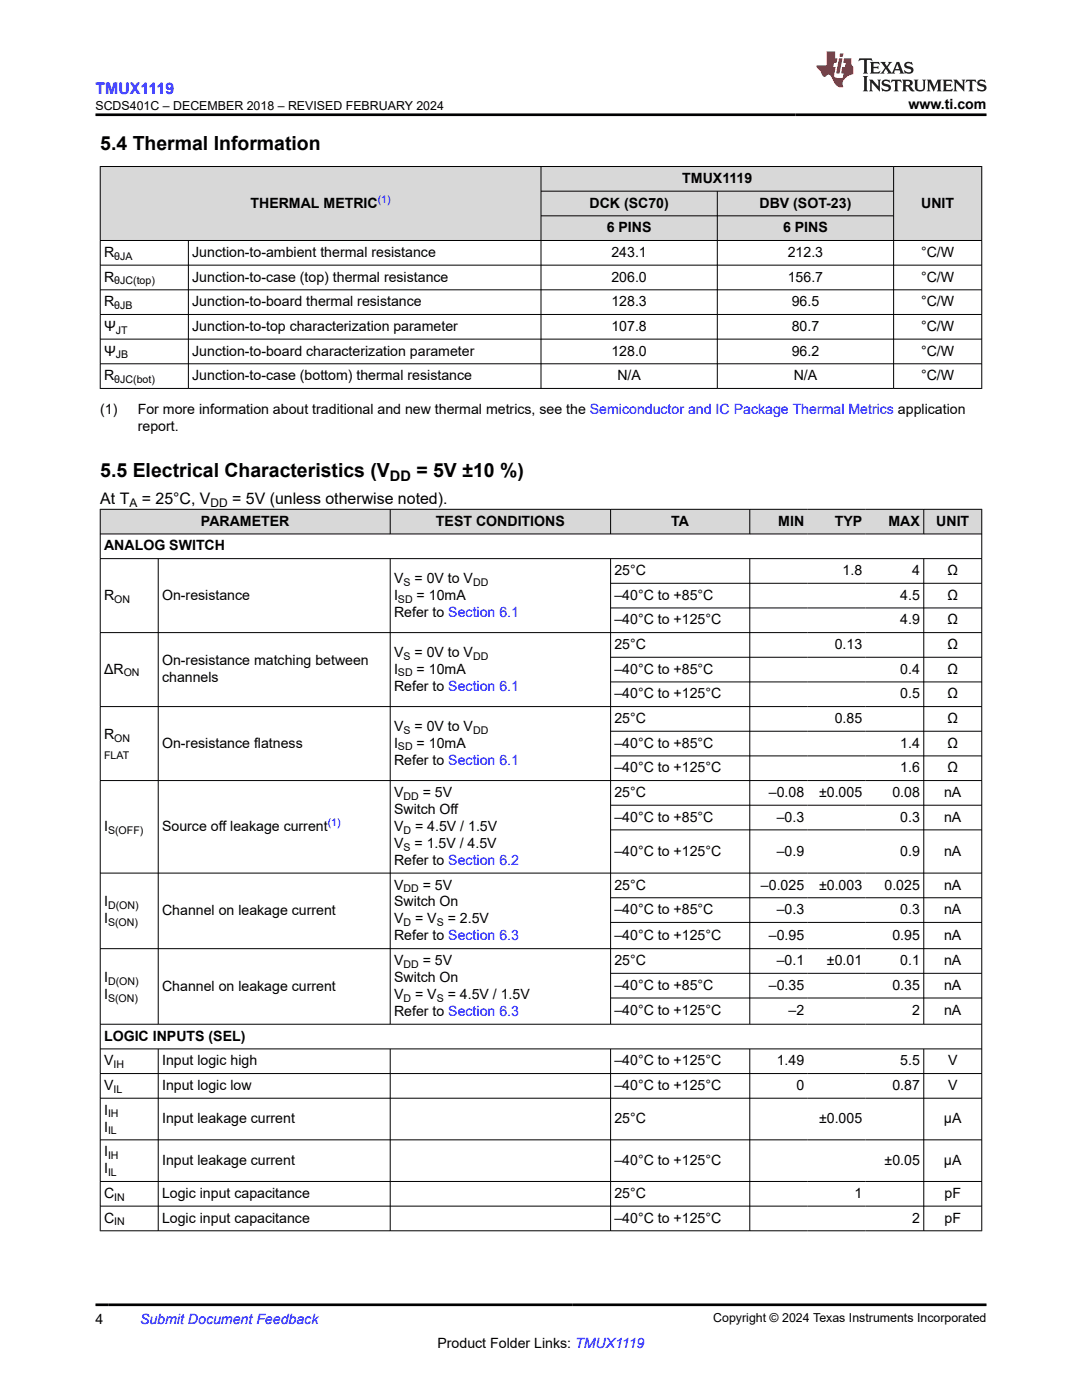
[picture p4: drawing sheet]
<svg xmlns="http://www.w3.org/2000/svg" width="216mm" height="279mm" viewBox="0 0 216 279" stroke-linecap="round" stroke-linejoin="round" font-family="sans-serif">
<defs><g id="words">
<g font-size="3.9">
<text x="20" y="29.9">5.4 Thermal Information</text>
<text x="20" y="95.2">5.5 Electrical Characteristics (V</text>
<text x="83.1" y="95.2">= 5V ±10 %)</text>
</g>
<text font-size="3.2" fill="#00f" x="19" y="18.7">TMUX1119</text>
<g font-size="3.2">
<text x="20" y="100.6">At T</text>
<text x="28.3" y="100.6">= 25°C, V</text>
<text x="46.3" y="100.6">= 5V (unless otherwise noted).</text>
</g>
<text font-size="2.9" x="77.8" y="95.9">DD</text>
<g font-size="2.8">
<text x="181.3" y="21.8">www.ti.com</text>
<text x="50" y="41.4">THERMAL METRIC</text>
<text x="117.6" y="41.4">DCK (SC70)</text>
<text x="136.1" y="36.5">TMUX1119</text>
<text x="151.5" y="41.4">DBV (SOT-23)</text>
<text x="183.8" y="41.4">UNIT</text>
<text x="121.1" y="46.3">6 PINS</text>
<text x="156.3" y="46.3">6 PINS</text>
<text x="20.8" y="51.3">R</text>
<text x="38.4" y="51.3">Junction-to-ambient thermal resistance</text>
<text x="122" y="51.3">243.1</text>
<text x="157.2" y="51.3">212.3</text>
<text x="183.8" y="51.3">°C/W</text>
<text x="20.8" y="56.2">R</text>
<text x="38.4" y="56.2">Junction-to-case (top) thermal resistance</text>
<text x="122" y="56.2">206.0</text>
<text x="157.2" y="56.2">156.7</text>
<text x="183.8" y="56.2">°C/W</text>
<text x="20.8" y="61.1">R</text>
<text x="38.4" y="61.1">Junction-to-board thermal resistance</text>
<text x="122" y="61.1">128.3</text>
<text x="158" y="61.1">96.5</text>
<text x="183.8" y="61.1">°C/W</text>
<text x="20.8" y="66">Ψ</text>
<text x="20.8" y="71">Ψ</text>
<text x="38.4" y="66">Junction-to-top characterization parameter</text>
<text x="38.4" y="71">Junction-to-board characterization parameter</text>
<text x="122" y="66">107.8</text>
<text x="122" y="71">128.0</text>
<text x="158" y="66">80.7</text>
<text x="158" y="71">96.2</text>
<text x="183.8" y="66">°C/W</text>
<text x="183.8" y="71">°C/W</text>
<text x="20.8" y="75.9">R</text>
<text x="38.4" y="75.9">Junction-to-case (bottom) thermal resistance</text>
<text x="123.2" y="75.9">N/A</text>
<text x="158.4" y="75.9">N/A</text>
<text x="183.8" y="75.9">°C/W</text>
<text x="20" y="82.7">(1)</text>
<text x="27.5" y="82.7">For more information about traditional and new thermal metrics, see the Semiconductor and IC Package Thermal Metrics application</text>
<text x="27.5" y="86.1">report.</text>
<text x="40.1" y="104.9">PARAMETER</text>
<text x="87" y="104.9">TEST CONDITIONS</text>
<text x="133.9" y="104.9">TA</text>
<text x="155.3" y="104.9">MIN</text>
<text x="166.6" y="104.9">TYP</text>
<text x="177.3" y="104.9">MAX</text>
<text x="186.8" y="104.9">UNIT</text>
<text x="20.8" y="109.8">ANALOG SWITCH</text>
<text x="20.8" y="119.7">R</text>
<text x="32.3" y="119.7">On-resistance</text>
<text x="78.6" y="119.7">I</text>
<text x="78.6" y="116.3">V</text>
<text x="82.7" y="116.3">= 0V to V</text>
<text x="83.1" y="119.7">= 10mA</text>
<text x="122.6" y="114.8">25°C</text>
<text x="122.6" y="119.7">–40°C to +85°C</text>
<text x="168.1" y="114.8">1.8</text>
<text x="179.6" y="119.7">4.5</text>
<text x="182" y="114.8">4</text>
<text x="189.1" y="114.8">Ω</text>
<text x="189.1" y="119.7">Ω</text>
<text x="78.6" y="123.1">Refer to Section 6.1</text>
<text x="122.6" y="124.6">–40°C to +125°C</text>
<text x="179.6" y="124.6">4.9</text>
<text x="189.1" y="124.6">Ω</text>
<text x="78.6" y="131.1">V</text>
<text x="82.7" y="131.1">= 0V to V</text>
<text x="122.6" y="129.5">25°C</text>
<text x="166.6" y="129.5">0.13</text>
<text x="189.1" y="129.5">Ω</text>
<text x="20.8" y="134.4">ΔR</text>
<text x="32.3" y="132.8">On-resistance matching between</text>
<text x="32.3" y="136.1">channels</text>
<text x="78.6" y="134.4">I</text>
<text x="78.6" y="137.8">Refer to Section 6.1</text>
<text x="83.1" y="134.4">= 10mA</text>
<text x="122.6" y="134.4">–40°C to +85°C</text>
<text x="179.6" y="134.4">0.4</text>
<text x="189.1" y="134.4">Ω</text>
<text x="122.6" y="139.4">–40°C to +125°C</text>
<text x="179.6" y="139.4">0.5</text>
<text x="189.1" y="139.4">Ω</text>
<text x="20.8" y="147.5">R</text>
<text x="32.3" y="149.2">On-resistance flatness</text>
<text x="78.6" y="149.2">I</text>
<text x="78.6" y="145.8">V</text>
<text x="82.7" y="145.8">= 0V to V</text>
<text x="83.1" y="149.2">= 10mA</text>
<text x="122.6" y="144.3">25°C</text>
<text x="122.6" y="149.2">–40°C to +85°C</text>
<text x="166.6" y="144.3">0.85</text>
<text x="179.6" y="149.2">1.4</text>
<text x="189.1" y="144.3">Ω</text>
<text x="189.1" y="149.2">Ω</text>
<text x="78.6" y="152.6">Refer to Section 6.1</text>
<text x="122.6" y="154.1">–40°C to +125°C</text>
<text x="179.6" y="154.1">1.6</text>
<text x="189.1" y="154.1">Ω</text>
<text x="78.6" y="159.1">V</text>
<text x="84.4" y="159.1">= 5V</text>
<text x="122.6" y="159.1">25°C</text>
<text x="153.4" y="159.1">–0.08</text>
<text x="163.4" y="159.1">±0.005</text>
<text x="178.1" y="159.1">0.08</text>
<text x="188.4" y="159.1">nA</text>
<text x="20.8" y="165.8">I</text>
<text x="32.3" y="165.8">Source off leakage current</text>
<text x="78.6" y="162.4">Switch Off</text>
<text x="78.6" y="165.8">V</text>
<text x="82.8" y="165.8">= 4.5V / 1.5V</text>
<text x="122.6" y="164">–40°C to +85°C</text>
<text x="155" y="164">–0.3</text>
<text x="179.6" y="164">0.3</text>
<text x="188.4" y="164">nA</text>
<text x="78.6" y="172.6">Refer to Section 6.2</text>
<text x="78.6" y="169.2">V</text>
<text x="82.7" y="169.2">= 1.5V / 4.5V</text>
<text x="122.6" y="170.7">–40°C to +125°C</text>
<text x="155" y="170.7">–0.9</text>
<text x="179.6" y="170.7">0.9</text>
<text x="188.4" y="170.7">nA</text>
<text x="78.6" y="177.5">V</text>
<text x="84.4" y="177.5">= 5V</text>
<text x="122.6" y="177.5">25°C</text>
<text x="151.8" y="177.5">–0.025</text>
<text x="163.4" y="177.5">±0.003</text>
<text x="176.5" y="177.5">0.025</text>
<text x="188.4" y="177.5">nA</text>
<text x="20.8" y="180.9">I</text>
<text x="20.8" y="184.3">I</text>
<text x="32.3" y="182.6">Channel on leakage current</text>
<text x="78.6" y="180.9">Switch On</text>
<text x="78.6" y="184.3">V</text>
<text x="82.8" y="184.3">= V</text>
<text x="89.3" y="184.3">= 2.5V</text>
<text x="122.6" y="182.4">–40°C to +85°C</text>
<text x="155" y="182.4">–0.3</text>
<text x="179.6" y="182.4">0.3</text>
<text x="188.4" y="182.4">nA</text>
<text x="78.6" y="187.7">Refer to Section 6.3</text>
<text x="122.6" y="187.5">–40°C to +125°C</text>
<text x="153.4" y="187.5">–0.95</text>
<text x="178.1" y="187.5">0.95</text>
<text x="188.4" y="187.5">nA</text>
<text x="20.8" y="196">I</text>
<text x="32.3" y="197.7">Channel on leakage current</text>
<text x="78.6" y="192.6">V</text>
<text x="78.6" y="196">Switch On</text>
<text x="84.4" y="192.6">= 5V</text>
<text x="122.6" y="192.6">25°C</text>
<text x="122.6" y="197.5">–40°C to +85°C</text>
<text x="153.4" y="197.5">–0.35</text>
<text x="155" y="192.6">–0.1</text>
<text x="165" y="192.6">±0.01</text>
<text x="178.1" y="197.5">0.35</text>
<text x="179.6" y="192.6">0.1</text>
<text x="188.4" y="192.6">nA</text>
<text x="188.4" y="197.5">nA</text>
<text x="20.8" y="199.4">I</text>
<text x="78.6" y="202.8">Refer to Section 6.3</text>
<text x="78.6" y="199.4">V</text>
<text x="82.8" y="199.4">= V</text>
<text x="89.3" y="199.4">= 4.5V / 1.5V</text>
<text x="122.6" y="202.6">–40°C to +125°C</text>
<text x="157.3" y="202.6">–2</text>
<text x="182" y="202.6">2</text>
<text x="188.4" y="202.6">nA</text>
<text x="20.8" y="207.7">LOGIC INPUTS (SEL)</text>
<text x="20.8" y="212.6">V</text>
<text x="32.3" y="212.6">Input logic high</text>
<text x="122.6" y="212.6">–40°C to +125°C</text>
<text x="155" y="212.6">1.49</text>
<text x="179.6" y="212.6">5.5</text>
<text x="189.2" y="212.6">V</text>
<text x="20.8" y="217.5">V</text>
<text x="32.3" y="217.5">Input logic low</text>
<text x="122.6" y="217.5">–40°C to +125°C</text>
<text x="158.9" y="217.5">0</text>
<text x="178.1" y="217.5">0.87</text>
<text x="189.2" y="217.5">V</text>
<text x="20.8" y="222.4">I</text>
<text x="20.8" y="225.8">I</text>
<text x="32.3" y="224.1">Input leakage current</text>
<text x="122.6" y="224.1">25°C</text>
<text x="163.4" y="224.1">±0.005</text>
<text x="188.4" y="224.1">µA</text>
<text x="20.8" y="230.8">I</text>
<text x="32.3" y="232.4">Input leakage current</text>
<text x="122.6" y="232.4">–40°C to +125°C</text>
<text x="176.5" y="232.4">±0.05</text>
<text x="188.4" y="232.4">µA</text>
<text x="20.8" y="234.1">I</text>
<text x="20.8" y="239.1">C</text>
<text x="32.3" y="239.1">Logic input capacitance</text>
<text x="122.6" y="239.1">25°C</text>
<text x="170.5" y="239.1">1</text>
<text x="188.5" y="239.1">pF</text>
<text x="20.8" y="244">C</text>
<text x="32.3" y="244">Logic input capacitance</text>
<text x="122.6" y="244">–40°C to +125°C</text>
<text x="182" y="244">2</text>
<text x="188.5" y="244">pF</text>
<text x="19" y="264.2">4</text>
<text x="87.3" y="269">Product Folder Links: TMUX1119</text>
</g>
<text font-size="2.8" fill="#00f" x="27.9" y="264.2">Submit Document Feedback</text>
<g font-size="2.5">
<text x="19.1" y="21.9">SCDS401C – DECEMBER 2018 – REVISED FEBRUARY 2024</text>
<text x="142.3" y="263.9">Copyright © 2024 Texas Instruments Incorporated</text>
</g>
<g font-size="2.4">
<text x="25.8" y="101.2">A</text>
<text x="42" y="101.2">DD</text>
</g>
<g font-size="2.1" fill="#00f">
<text x="75.4" y="40.5">(1)</text>
<text x="65.4" y="164.9">(1)</text>
</g>
<g font-size="2.1">
<text x="22.8" y="51.8">θJA</text>
<text x="22.8" y="56.8">θJC(top)</text>
<text x="22.8" y="61.7">θJB</text>
<text x="23.1" y="66.6">JT</text>
<text x="23.1" y="71.5">JB</text>
<text x="22.8" y="76.4">θJC(bot)</text>
<text x="80.5" y="116.9">S</text>
<text x="94.4" y="116.9">DD</text>
<text x="22.8" y="120.2">ON</text>
<text x="79.4" y="120.2">SD</text>
<text x="80.5" y="131.6">S</text>
<text x="94.4" y="131.6">DD</text>
<text x="24.7" y="135">ON</text>
<text x="79.4" y="135">SD</text>
<text x="22.8" y="148.1">ON</text>
<text x="79.4" y="149.8">SD</text>
<text x="80.5" y="146.4">S</text>
<text x="94.4" y="146.4">DD</text>
<text x="20.8" y="151.5">FLAT</text>
<text x="80.5" y="159.6">DD</text>
<text x="21.6" y="166.4">S(OFF)</text>
<text x="80.5" y="166.4">D</text>
<text x="80.5" y="169.8">S</text>
<text x="80.5" y="178.1">DD</text>
<text x="21.6" y="181.5">D(ON)</text>
<text x="21.6" y="184.9">S(ON)</text>
<text x="80.5" y="184.9">D</text>
<text x="87.1" y="184.9">S</text>
<text x="21.6" y="196.6">D(ON)</text>
<text x="80.5" y="193.2">DD</text>
<text x="21.6" y="199.9">S(ON)</text>
<text x="80.5" y="199.9">D</text>
<text x="87.1" y="199.9">S</text>
<text x="22.6" y="213.2">IH</text>
<text x="22.6" y="218.1">IL</text>
<text x="21.6" y="223">IH</text>
<text x="21.6" y="226.4">IL</text>
<text x="21.6" y="231.3">IH</text>
<text x="21.6" y="234.7">IL</text>
<text x="22.8" y="239.6">IN</text>
<text x="22.8" y="244.5">IN</text>
</g>
</g></defs>
<g fill="#d8d8d8">
<path d="M20 33.2h175.9v5h-175.9z" fill-rule="evenodd"/>
<path d="M20.1 33.3h87.8v14.6h-87.8z" fill-rule="evenodd"/>
<path d="M108 33.3h70.2v4.8h-70.2z" fill-rule="evenodd"/>
<path d="M178.4 33.3h17.4v14.6h-17.4z" fill-rule="evenodd"/>
<path d="M108 38.2h35.1v4.8h-35.1z" fill-rule="evenodd"/>
<path d="M143.2 38.2h35v4.8h-35z" fill-rule="evenodd"/>
<path d="M108 43.1h35.1v4.8h-35.1z" fill-rule="evenodd"/>
<path d="M143.2 43.1h35v4.8h-35z" fill-rule="evenodd"/>
</g>
<g fill="none" stroke="#000" stroke-width=".2">
<path d="M19.9 33.2h176.1M20 33.2v44.4M107.9 33.2v44.4M107.9 38.2h70.5M143.1 38.2v39.4M178.3 33.2v44.4M195.9 33.2v44.4M19.9 48h176.1M19.9 52.9h176.1M19.9 57.8h176.1M37.6 48v29.6M107.9 43.1h70.5"/>
<path d="M19.9 62.8h176.1M19.9 67.7h176.1M19.9 72.6h176.1M19.9 77.5h176.1"/>
</g>
<g fill="#d8d8d8">
<path d="M20 101.6h175.9v5h-175.9z" fill-rule="evenodd"/>
<path d="M20.1 101.7h57.7v4.8h-57.7z" fill-rule="evenodd"/>
<path d="M77.9 101.7h43.9v4.8h-43.9z" fill-rule="evenodd"/>
<path d="M121.9 101.7h27.6v4.8h-27.6z" fill-rule="evenodd"/>
<path d="M149.7 101.7h11.5v4.8h-11.5z" fill-rule="evenodd"/>
<path d="M161.2 101.7h11.6v4.8h-11.6z" fill-rule="evenodd"/>
<path d="M172.8 101.7h11.5v4.8h-11.5z" fill-rule="evenodd"/>
<path d="M184.4 101.7h11.4v4.8h-11.4z" fill-rule="evenodd"/>
</g>
<g fill="none" stroke="#000" stroke-width=".2">
<path d="M19.9 101.6h176.1M19.9 106.6h176.1M19.9 111.5h176.1M20 101.6v144.1M31.6 111.5v93M77.9 101.6v5M77.9 111.5v93M121.8 101.6v5M121.8 111.5v93M121.8 116.4h74.2M149.6 101.6v5M149.6 111.5v93"/>
<path d="M184.3 101.6v5M184.3 111.5v93M195.9 101.6v144.1M121.8 121.3h74.2M121.8 131.2h74.2M121.8 136.1h74.2M196 126.3h-176.1M19.9 141h176.1M121.8 145.9h74.2M121.8 150.9h74.2M196 155.8h-176.1M121.8 160.7h74.2"/>
<path d="M121.8 165.6h74.2M121.8 179.2h74.2M196 174.2h-176.1M121.8 184.1h74.2M121.8 194.2h74.2M121.8 199.2h74.2M196 189.3h-176.1M19.9 209.3h176.1M19.9 214.3h176.1M19.9 219.2h176.1M31.6 209.3v36.4M77.9 209.3v36.4"/>
<path d="M121.8 209.3v36.4M149.6 209.3v36.4M184.3 209.3v36.4M196 204.4h-176.1M19.9 227.5h176.1M19.9 235.8h176.1M19.9 240.7h176.1M19.9 245.6h176.1"/>
</g>
<path d="M171.5 11.6l-.2 .6 .5-.2h.6v.1v2.2l-.2 .4h1l-.2-.4v-2.2v-.1h.5l.5 .2-.1-.6zM173.6 12.4l.2 .3v1.6l-.2 .4h1.9l.1-.6a1.08 1.08 0 0 1-1.3 .2v-.7h.6l.4 .2v-.7l-.4 .2h-.6v-.5l.2-.2a1 1 0 0 1 1 .3l-.1-.5zM175.7 12.4l.9 1.1-1 1.2h.9l-.2-.2 .5-.8 .4 .8-.2 .2h1.6l-.2-.2 .2-.5h.9l.1 .5-.1 .2h.9l-.2-.4-.8-1.9h-.5l-.9 2.1-.9-1.1 .9-1h-.8l.2 .2-.4 .6-.4-.6 .2-.2zM179 12.8l.4 1h-.7zM180.7 12.5a.65 .65 0 0 0-.2 .7 .65 .65 0 0 0 .6 .5l.6 .1 .1 .3a.79 .79 0 0 1-.7 .4 .79 .79 0 0 1-.7-.5l.1 .7 .2-.1a.93 .93 0 0 0 1.1 0 .93 .93 0 0 0 .4-.9 1.46 1.46 0 0 0-1.2-.6l-.1-.3a1.09 1.09 0 0 1 1.2 .2l-.2-.6-.1 .1-.5-.2zM172.2 15.2l.2 .4v2.2l-.2 .4h1l-.2-.4v-2.2l.2-.4zM173.4 15.9l.2 .4v1.5l-.2 .4h.8l-.3-.4 .1-1.3 1.6 1.8v-2l.2-.4h-.7l.1 .2 .1 1.1-1.2-1.3zM176.2 16a.65 .65 0 0 0-.2 .8 .65 .65 0 0 0 .6 .4l.6 .2 .1 .2a.79 .79 0 0 1-.7 .4 .79 .79 0 0 1-.7-.5l.1 .7 .2-.1a.93 .93 0 0 0 1.1 .1 .93 .93 0 0 0 .4-1 1.46 1.46 0 0 0-1.2-.5l-.1-.4a1.09 1.09 0 0 1 1.2 .2l-.1-.6-.2 .1-.5-.1zM177.9 15.9l-.1 .6a.63 .63 0 0 1 .8-.3v1.6l-.3 .4h1l-.2-.4v-1.6a.66 .66 0 0 1 .8 .3l-.1-.6zM180 15.9l.2 .4v1.5l-.2 .4h1l-.2-.2-.1-.7h.5l.1 .2a.79 .79 0 0 0 1.2 .6l-1-.9a.61 .61 0 0 0 .6-.6 .61 .61 0 0 0-.5-.7zM180.8 16.2h.1a.47 .47 0 0 1 .5 .1 .47 .47 0 0 1 .1 .5l-.1 .1-.7 .1zM182.3 15.9l.2 .2a2.27 2.27 0 0 0 .4 2 1.04 1.04 0 0 0 1.7-.7v-1.3l.2-.2h-.8l.2 .4v1.1a.6 .6 0 0 1-.6 .6 .6 .6 0 0 1-.6-.6v-1.1l.3-.4zM184.9 15.9l.2 .4v1.5l-.2 .4h.8l-.3-.4v-1.4l.9 1.9 .9-1.9v1.4l-.3 .4h1l-.2-.4v-1.5l.2-.4h-.8l-.7 1.5-.6-1.5zM188.1 15.9l.2 .4v1.5l-.2 .4h1.9l.1-.6a1.09 1.09 0 0 1-1.3 .2v-.7h.6l.4 .2v-.6l-.4 .2h-.6v-.6l.2-.1a1.01 1.01 0 0 1 1 .3l-.1-.6zM190.2 15.9l.3 .4v1.5l-.3 .4h.8l-.2-.4v-1.3l1.6 1.8v-2l.2-.4h-.7l.2 .2v1.1l-1.2-1.3zM192.8 15.9l-.1 .6a.63 .63 0 0 1 .8-.3v1.6l-.3 .4h1l-.2-.4v-1.6a.66 .66 0 0 1 .8 .3l-.1-.6zM195.2 16a.65 .65 0 0 0-.2 .8 .65 .65 0 0 0 .6 .4l.6 .2 .2 .2a.79 .79 0 0 1-.7 .4 .79 .79 0 0 1-.7-.5l.1 .7 .2-.1a.93 .93 0 0 0 1 .1 .93 .93 0 0 0 .5-1 1.46 1.46 0 0 0-1.3-.5v-.4a1.09 1.09 0 0 1 1.2 .2l-.2-.6-.2 .1-.5-.1z" fill="#231f20"/>
<path d="M164.9 10.3v2.7h-2l.1 .4 .8 1a.95 .95 0 0 0 1 .9 .59 .59 0 0 1 .5-.4 .59 .59 0 0 1 .5 .3l.4 .8a1.59 1.59 0 0 0 2.1 1.4 1.61 1.61 0 0 1 1-2.3l1-.3-.1-1.5a1.59 1.59 0 0 1-.3-1.7h-1.5l-.2 .9h.6l-.2 .9h-.5l-.2 .9v.3l.4 .1-.1 .9h-.7a.73 .73 0 0 1-1-.7l.3-1.5h-.5l.1-.9h.5l.2-.9h-.5v-1.3zM167.4 11.6l-.6 3.1h.7l.6-3.1zM167.6 10.7l-.1 .6h.7l.1-.6z" fill="#ed1c24"/>
<path d="M19 22.9h177.8M19 260.4h177.8" fill="none" stroke="#000" stroke-width=".53"/>
<use href="#words"/>
</svg>
